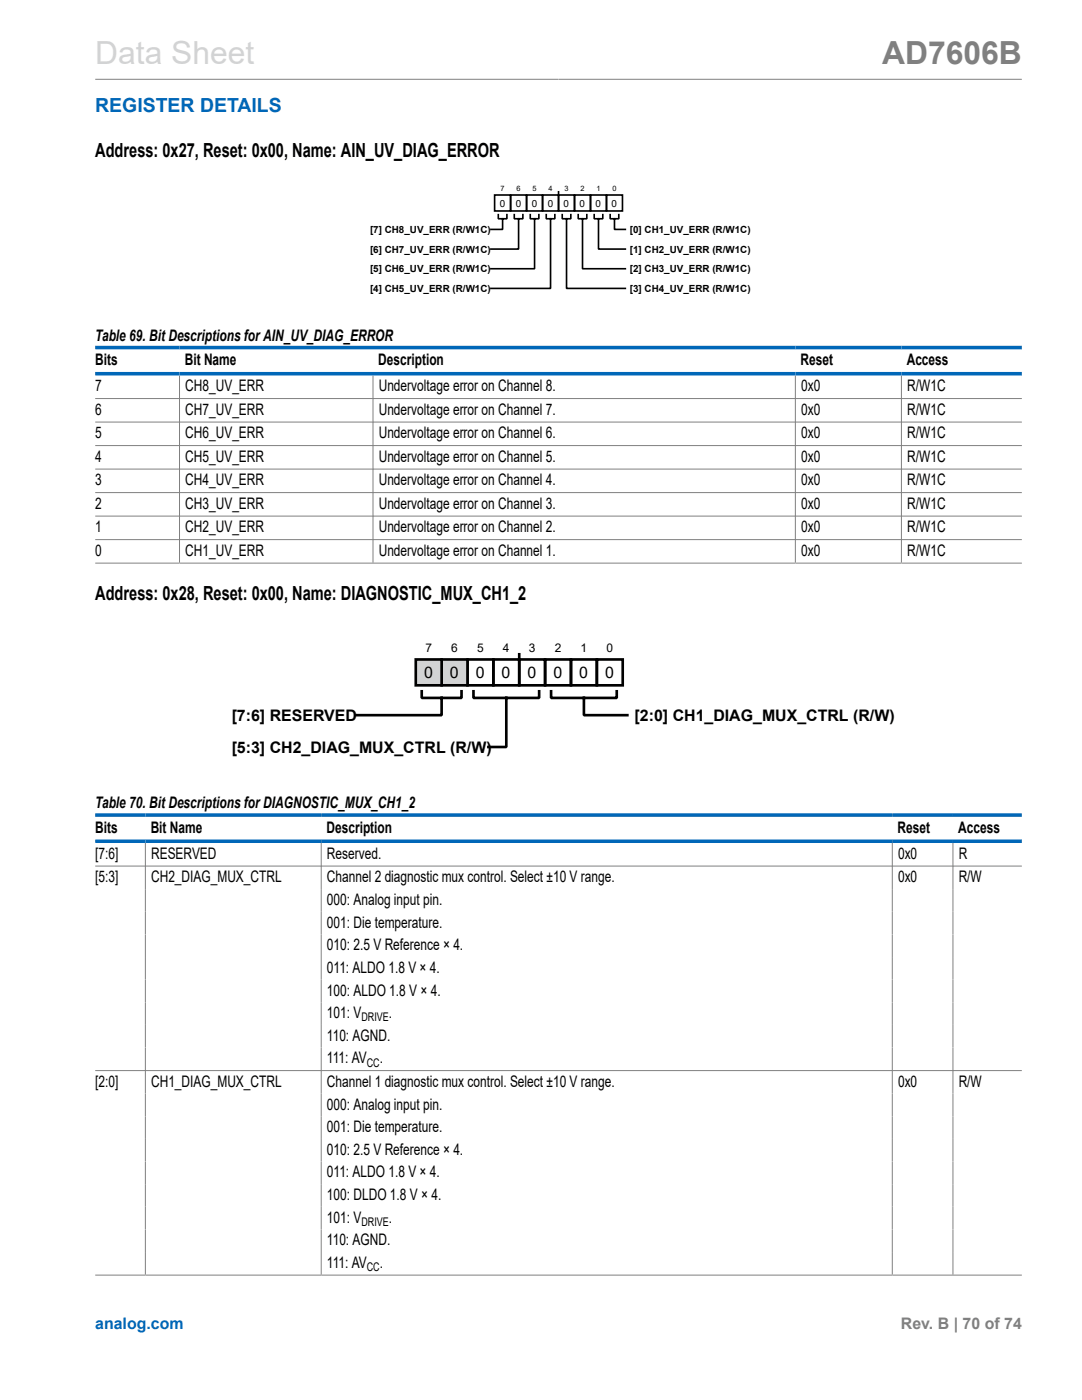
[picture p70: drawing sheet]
<svg xmlns="http://www.w3.org/2000/svg" width="216mm" height="279mm" viewBox="0 0 216 279" stroke-linecap="round" stroke-linejoin="round" font-family="sans-serif">
<defs><g id="words">
<text font-size="6.3" fill="#d3d3d3" x="19" y="12.7">Data Sheet</text>
<text font-size="6.3" fill="#808080" x="176" y="12.7">AD7606B</text>
<text font-size="3.9" fill="#0067b8" x="19" y="22.3">REGISTER DETAILS</text>
<g font-size="3.9">
<text x="19" y="31.2">Address: 0x27, Reset: 0x00, Name: AIN_UV_DIAG_ERROR</text>
<text x="19" y="119.7">Address: 0x28, Reset: 0x00, Name: DIAGNOSTIC_MUX_CH1_2</text>
</g>
<g font-size="3.2">
<text x="19" y="68">Table 69. Bit Descriptions for AIN_UV_DIAG_ERROR</text>
<text x="19" y="72.9">Bits</text>
<text x="36.9" y="72.9">Bit Name</text>
<text x="75.5" y="72.9">Description</text>
<text x="159.8" y="72.9">Reset</text>
<text x="180.9" y="72.9">Access</text>
<text x="19" y="78.1">7</text>
<text x="19" y="82.8">6</text>
<text x="37" y="78.1">CH8_UV_ERR</text>
<text x="37" y="82.8">CH7_UV_ERR</text>
<text x="75.6" y="78.1">Undervoltage error on Channel 8.</text>
<text x="75.6" y="82.8">Undervoltage error on Channel 7.</text>
<text x="159.9" y="78.1">0x0</text>
<text x="159.9" y="82.8">0x0</text>
<text x="181" y="78.1">R/W1C</text>
<text x="181" y="82.8">R/W1C</text>
<text x="19" y="87.5">5</text>
<text x="37" y="87.5">CH6_UV_ERR</text>
<text x="75.6" y="87.5">Undervoltage error on Channel 6.</text>
<text x="159.9" y="87.5">0x0</text>
<text x="181" y="87.5">R/W1C</text>
<text x="19" y="92.2">4</text>
<text x="37" y="92.2">CH5_UV_ERR</text>
<text x="75.6" y="92.2">Undervoltage error on Channel 5.</text>
<text x="159.9" y="92.2">0x0</text>
<text x="181" y="92.2">R/W1C</text>
<text x="19" y="96.9">3</text>
<text x="19" y="101.6">2</text>
<text x="37" y="96.9">CH4_UV_ERR</text>
<text x="37" y="101.6">CH3_UV_ERR</text>
<text x="75.6" y="96.9">Undervoltage error on Channel 4.</text>
<text x="75.6" y="101.6">Undervoltage error on Channel 3.</text>
<text x="159.9" y="96.9">0x0</text>
<text x="159.9" y="101.6">0x0</text>
<text x="181" y="96.9">R/W1C</text>
<text x="181" y="101.6">R/W1C</text>
<text x="19" y="106.3">1</text>
<text x="37" y="106.3">CH2_UV_ERR</text>
<text x="75.6" y="106.3">Undervoltage error on Channel 2.</text>
<text x="159.9" y="106.3">0x0</text>
<text x="181" y="106.3">R/W1C</text>
<text x="19" y="111">0</text>
<text x="37" y="111">CH1_UV_ERR</text>
<text x="75.6" y="111">Undervoltage error on Channel 1.</text>
<text x="159.9" y="111">0x0</text>
<text x="181" y="111">R/W1C</text>
<text x="84.6" y="135.4">0</text>
<text x="89.8" y="135.4">0</text>
<text x="94.9" y="135.4">0</text>
<text x="100.1" y="135.4">0</text>
<text x="105.3" y="135.4">0</text>
<text x="110.4" y="135.4">0</text>
<text x="115.6" y="135.4">0</text>
<text x="120.7" y="135.4">0</text>
<text x="46.2" y="143.9">[7:6] RESERVED</text>
<text x="126.6" y="143.9">[2:0] CH1_DIAG_MUX_CTRL (R/W)</text>
<text x="46.2" y="150.3">[5:3] CH2_DIAG_MUX_CTRL (R/W)</text>
<text x="19" y="161.3">Table 70. Bit Descriptions for DIAGNOSTIC_MUX_CH1_2</text>
<text x="19" y="166.2">Bits</text>
<text x="30.1" y="166.2">Bit Name</text>
<text x="65.2" y="166.2">Description</text>
<text x="179.1" y="166.2">Reset</text>
<text x="191.2" y="166.2">Access</text>
<text x="19" y="171.4">[7:6]</text>
<text x="30.2" y="171.4">RESERVED</text>
<text x="65.2" y="171.4">Reserved.</text>
<text x="179.2" y="171.4">0x0</text>
<text x="191.3" y="171.4">R</text>
<text x="19" y="176.1">[5:3]</text>
<text x="30.2" y="176.1">CH2_DIAG_MUX_CTRL</text>
<text x="65.2" y="176.1">Channel 2 diagnostic mux control. Select ±10 V range.</text>
<text x="179.2" y="176.1">0x0</text>
<text x="191.3" y="176.1">R/W</text>
<text x="65.2" y="180.6">000: Analog input pin.</text>
<text x="65.2" y="185.1">001: Die temperature.</text>
<text x="65.2" y="189.7">010: 2.5 V Reference × 4.</text>
<text x="65.2" y="194.2">011: ALDO 1.8 V × 4.</text>
<text x="65.2" y="198.7">100: ALDO 1.8 V × 4.</text>
<text x="65.2" y="203.2">101: V</text>
<text x="77.6" y="203.2">.</text>
<text x="65.2" y="207.7">110: AGND.</text>
<text x="65.2" y="212.2">111: AV</text>
<text x="75.8" y="212.2">.</text>
<text x="19" y="216.9">[2:0]</text>
<text x="30.2" y="216.9">CH1_DIAG_MUX_CTRL</text>
<text x="65.2" y="216.9">Channel 1 diagnostic mux control. Select ±10 V range.</text>
<text x="65.2" y="221.4">000: Analog input pin.</text>
<text x="179.2" y="216.9">0x0</text>
<text x="191.3" y="216.9">R/W</text>
<text x="65.2" y="226">001: Die temperature.</text>
<text x="65.2" y="230.5">010: 2.5 V Reference × 4.</text>
<text x="65.2" y="235">011: ALDO 1.8 V × 4.</text>
<text x="65.2" y="239.5">100: DLDO 1.8 V × 4.</text>
<text x="65.2" y="244">101: V</text>
<text x="77.6" y="244">.</text>
<text x="65.2" y="248.5">110: AGND.</text>
<text x="65.2" y="253">111: AV</text>
<text x="75.8" y="253">.</text>
</g>
<text font-size="3.2" fill="#0067b8" x="19" y="265.3">analog.com</text>
<text font-size="3.2" fill="#808080" x="179.8" y="265.3">Rev. B | 70 of 74</text>
<g font-size="2.4">
<text x="84.9" y="130.2">7</text>
<text x="90" y="130.2">6</text>
<text x="95.2" y="130.2">5</text>
<text x="100.4" y="130.2">4</text>
<text x="105.5" y="130.2">3</text>
<text x="110.7" y="130.2">2</text>
<text x="115.9" y="130.2">1</text>
<text x="121" y="130.2">0</text>
<text x="72.1" y="203.8">DRIVE</text>
<text x="73.2" y="212.9">CC</text>
<text x="72.1" y="244.6">DRIVE</text>
<text x="73.2" y="253.7">CC</text>
</g>
<g font-size="2">
<text x="99.7" y="41.2">0</text>
<text x="102.9" y="41.2">0</text>
<text x="106.1" y="41.2">0</text>
<text x="109.3" y="41.2">0</text>
<text x="112.5" y="41.2">0</text>
<text x="115.7" y="41.2">0</text>
<text x="118.9" y="41.2">0</text>
<text x="122" y="41.2">0</text>
<text x="73.8" y="46.5">[7] CH8_UV_ERR (R/W1C)</text>
<text x="125.7" y="46.5">[0] CH1_UV_ERR (R/W1C)</text>
<text x="73.8" y="50.4">[6] CH7_UV_ERR (R/W1C)</text>
<text x="125.7" y="50.4">[1] CH2_UV_ERR (R/W1C)</text>
<text x="73.8" y="54.4">[5] CH6_UV_ERR (R/W1C)</text>
<text x="73.8" y="58.3">[4] CH5_UV_ERR (R/W1C)</text>
<text x="125.7" y="54.4">[2] CH3_UV_ERR (R/W1C)</text>
<text x="125.7" y="58.3">[3] CH4_UV_ERR (R/W1C)</text>
</g>
<g font-size="1.5">
<text x="99.9" y="38.1">7</text>
<text x="103.1" y="38.1">6</text>
<text x="106.3" y="38.1">5</text>
<text x="109.4" y="38.1">4</text>
<text x="112.6" y="38.1">3</text>
<text x="115.8" y="38.1">2</text>
<text x="119" y="38.1">1</text>
<text x="122.2" y="38.1">0</text>
</g>
</g></defs>
<g fill="none" stroke="#808080" stroke-width=".2">
<path d="M19 15.8h184.9M19 79.5h184.9M35.8 74.9v37.4M74.4 74.9v37.4M158.7 74.9v37.4M179.9 74.9v37.4M19 84.2h184.9M19 88.9h184.9M19 93.6h184.9M19 98.3h184.9M19 103h184.9M19 107.7h184.9"/>
<path d="M19 112.4h184.9"/>
</g>
<g fill="none" stroke="#000" stroke-width=".33">
<path d="M98.7 38.9h3.2v3.2h-3.2zM101.9 38.9h3.2v3.2h-3.2zM105.1 38.9h3.2v3.2h-3.2zM108.3 38.9h3.1v3.2h-3.1zM111.4 38.9h3.2v3.2h-3.2zM111.4 38.3v.6M114.6 38.9h3.2v3.2h-3.2zM117.8 38.9h3.2v3.2h-3.2zM121 38.9h3.2v3.2h-3.2zM99.4 42.8v.9h1.7v-.9M100.3 43.7v2.1h-2.3M102.6 42.8v.9h1.7v-.9"/>
<path d="M103.5 43.7v6h-5.5M105.8 42.8v.9h1.7v-.9M106.7 43.7v9.9h-8.7M109 42.8v.9h1.7v-.9M109.9 43.7v13.9h-11.9M112.2 42.8v.9h1.7v-.9M113 43.7v13.9h11.8M115.4 42.8v.9h1.7v-.9M116.2 43.7v9.9h8.6M118.6 42.8v.9h1.7v-.9M119.4 43.7v6h5.4M121.8 42.8v.9h1.7v-.9"/>
<path d="M122.6 43.7v2.1h2.2"/>
</g>
<path d="M19 69.4h184.9M19 74.6h184.9" fill="none" stroke="#0067b8" stroke-width=".71"/>
<path d="M93.3 131.6h5.1v5.2h-5.1zM98.4 131.6h5.2v5.2h-5.2zM103.6 131.6h5.2v5.2h-5.2zM108.8 131.6h5.1v5.2h-5.1zM113.9 131.6h5.2v5.2h-5.2zM119.1 131.6h5.2v5.2h-5.2z" fill="none" stroke="#000" stroke-width=".53"/>
<path d="M88.1 131.6h5.2v5.2h-5.2z" fill-rule="evenodd" fill="#d3d3d3"/>
<path d="M88.1 131.6h5.2v5.2h-5.2z" fill="none" stroke="#000" stroke-width=".53"/>
<path d="M83 131.6h5.1v5.2h-5.1z" fill-rule="evenodd" fill="#d3d3d3"/>
<path d="M83 131.6h5.1v5.2h-5.1zM84.2 138v1.3h7.9v-1.3M88.1 139.3v3.4h-17.1M94.5 138v1.3h13.1v-1.3M101 139.3v9.8h-3.5M103.6 130.6v1M110 138v1.3h13.1v-1.3M116.5 139.3v3.4h8.7" fill="none" stroke="#000" stroke-width=".53"/>
<path d="M19 162.7h184.9M19 167.9h184.9" fill="none" stroke="#0067b8" stroke-width=".71"/>
<path d="M19 172.8h184.9M29 168.2v86.2M64.1 168.2v86.2M178 168.2v86.2M190.1 168.2v86.2M19 213.7h184.9M19 254.5h184.9" fill="none" stroke="#808080" stroke-width=".2"/>
<use href="#words"/>
</svg>
